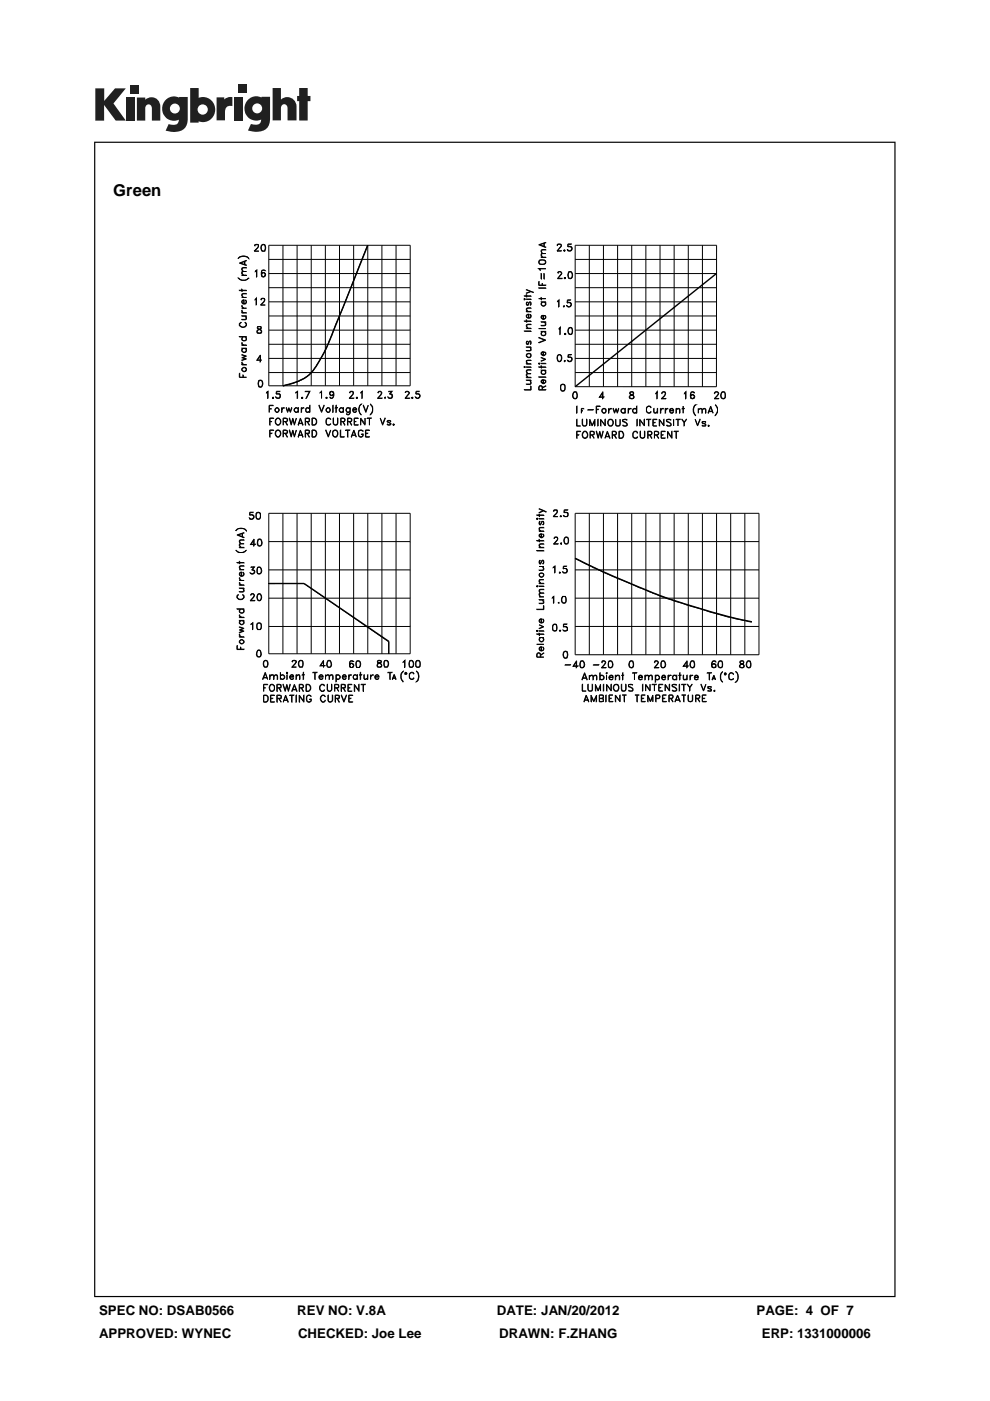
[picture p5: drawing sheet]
<svg xmlns="http://www.w3.org/2000/svg" width="210mm" height="297mm" viewBox="0 0 210 297" stroke-linecap="round" stroke-linejoin="round" font-family="sans-serif">
<defs><g id="words">
<text font-size="3.5" x="24" y="41.5">Green</text>
<g font-size="2.8">
<text x="21" y="278.7">SPEC NO: DSAB0566</text>
<text x="63.1" y="278.7">REV NO: V.8A</text>
<text x="105.4" y="278.7">DATE: JAN/20/2012</text>
<text x="160.4" y="278.7">PAGE: 4 OF 7</text>
<text x="21" y="283.6">APPROVED: WYNEC</text>
<text x="63.2" y="283.6">CHECKED: Joe Lee</text>
<text x="105.9" y="283.6">DRAWN: F.ZHANG</text>
<text x="161.6" y="283.6">ERP: 1331000006</text>
</g>
</g></defs>
<g fill="#231f20">
<path d="M20.2 18.7h1.9v2.7l2.3-2.7h2.3l-2.6 3.2 2.6 3.7h-2.2l-2.4-3.3v3.3h-1.9z"/>
<path d="M26.7 20.7h1.8v4.9h-1.8z"/>
<path d="M49.6 20.7h1.8v4.9h-1.8z"/>
<path d="M27.6 18h1.8v1.8h-1.8z"/>
<path d="M50.6 17.9h1.8v1.8h-1.8z"/>
<path d="M29 20.7h1.8v.4a1.9 1.9 0 0 1 2.2-.3 1.9 1.9 0 0 1 1 2v2.8h-1.8v-2.7a.7 .7 0 0 0-.7-.8 .7 .7 0 0 0-.7 .8v2.7h-1.8z"/>
<path d="M45.9 20.6h1.7v.5a2.02 2.02 0 0 1 1.7-.5v1.9h-.2a1.12 1.12 0 0 0-1.4 1.3v1.7h-1.8z"/>
<path d="M57.8 18.7h1.8v2.4a1.98 1.98 0 0 1 2.2-.3 1.98 1.98 0 0 1 1.1 2v2.7h-1.9v-2.6a.7 .7 0 0 0-.7-.8 .7 .7 0 0 0-.7 .8v2.6h-1.8z"/>
<path d="M63.5 18.7h1.8v1.6h.5v1.1h-.5v4.1h-1.8v-4.1h-.5v-1.1h.5z"/>
<path d="M40.3 18.7v7.3h1.8v-.3a2.63 2.63 0 0 0 3.5-2.5 2.63 2.63 0 0 0-3.5-2.5v-2zM41.9 23.2a1.1 1.1 0 0 1 2.2 0 1.1 1.1 0 0 1-2.2 0z"/>
<path d="M35.3 21a2.56 2.56 0 0 0-.6 3.3 2.56 2.56 0 0 0 3.2 1.1 1.09 1.09 0 0 1-1.5 1.1l-.6-.2-.7 1.4a5.3 5.3 0 0 0 3.8-.2 2.69 2.69 0 0 0 .9-2.4v-4.5h-1.8v.1l-.8-.2a2.44 2.44 0 0 0-1.9 .5zM36 23a1.06 1.06 0 0 1 2.1 0 1.06 1.06 0 0 1-2.1 0z"/>
<path d="M52.8 21a2.56 2.56 0 0 0-.6 3.3 2.56 2.56 0 0 0 3.2 1 1.09 1.09 0 0 1-1.5 1.1l-.7-.1-.6 1.4a5.3 5.3 0 0 0 3.7-.3 2.69 2.69 0 0 0 1-2.3v-4.6h-1.8v.2l-.9-.3a2.44 2.44 0 0 0-1.8 .6zM53.5 23a1.06 1.06 0 0 1 2.1 0 1.06 1.06 0 0 1-2.1 0z"/>
</g>
<g fill="#000">
<path d="M64.5 123.7l18 12.3-.2 .1-17.8-12.3z"/>
<path d="M20 30v245h169.9v-245zM20.2 30.3h169.5v244.5h-169.5z"/>
</g>
<g fill="none" stroke="#000" stroke-width=".21">
<path d="M50.5 58.9a1.54 1.54 0 0 0 2.3 0v.1a1.64 1.64 0 0 1-2 .3zM50.8 55.8l1.5-.6-1.3 .6 1.3 .5zM50.8 54.4a1.53 1.53 0 0 1 2 .5 1.54 1.54 0 0 0-2.3 0zM51.3 58.3l1 .1zM51.3 57.6h1h-.9l-.1 .4 .3 .3-.3-.3zM51.3 56.8l1-.1-.9 .2-.1 .2 .3 .5-.3-.5zM51.9 55.4v.7M51.9 55.4v.8M54 53.2l.8-.9v-.4l-.2-.1-.5 .1-.1 .2h.1v-.2h.6l.1 .3-.9 1h1M54.1 57.5l.4-.3v1.5l-.1-1.3zM55.5 58.3l.1 .3 .2 .1 .5-.4M55.5 58.2l.1-.3 .2-.1 .5 .4"/>
<path d="M55.6 57.4h.6M55.6 53.2h.6M55.6 51.9h.6M55.6 51.9a.45 .45 0 0 1 .7 .2v.6l-.1 .5h-.6a1.02 1.02 0 0 1 0-1.3zM55.7 57.3l-.2 .2v1l.3 .2M55.7 51.9a.99 .99 0 0 0 0 1.3M55.8 57.8l-.3 .2v.2M56 57.8a.48 .48 0 0 1 0 .9M56.1 57.3l.2 .1-.1-.1a.45 .45 0 0 0-.7 .2v1l.4 .2a.51 .51 0 0 0 .4-.4 .51 .51 0 0 0-.2-.5h-.5l-.1 .2M56.1 51.9l.2 .5-.2 .8M57 58h30M57 55h30"/>
<path d="M57 52h30v29.8h-30zM60 52v29.8M63 52v29.8M66 52v29.8M69 52v29.8M72 52v29.8M75 52v29.8M77.9 52.1l-6.8 16.9a35.1 35.1 0 0 1-4.8 9.8 8.8 8.8 0 0 1-3.9 2.4l-2.4 .7M78 52v29.8M81 52v29.8M84 52v29.8M114.3 51.9l1.5-.5-1.3 .5 1.3 .6z"/>
<path d="M114.3 59.7v.7l1.5 .1h-1.5zM114.3 57h1.5h-1.4l.2 .3zM114.3 55.4a1.02 1.02 0 0 1 1.4 0M114.3 55.8a1.02 1.02 0 0 0 1.4 0M114.4 55.3v.6M114.5 55.1h.9l.4 .4-.1 .4-.3 .1h-.9a.55 .55 0 0 1 0-.9zM114.8 54.5l1 .1zM114.8 58v1.2zM114.8 53.8h1h-.8l-.2 .2 .2 .5-.2-.3zM114.8 53l1-.1-.9 .2-.1 .2 .2 .5a.55 .55 0 0 1-.2-.8zM115.4 51.6v.7M115.4 58v1.2z"/>
<path d="M115.4 51.5v.9M115.6 55.3v.6M118.1 53.2h1h-1M118.2 51.8h.8a.45 .45 0 0 1-.2 .7l-.7 .7 .6-.7a.45 .45 0 0 0 .2-.7h-.6l-.2 .3zM118.3 57.9h.1M118.3 59l1 .1h-1.1l.9-1.1-.3-.4h-.2l-.3 .3a.43 .43 0 0 1 .5-.3 .43 .43 0 0 1 .4 .4l-.9 1.1M119.6 53.1l.2-.1v.2h-.1zM119.7 53.1l.1 .1zM119.7 58.9l.1-.1 .1 .2-.1 .1zM119.8 58.9v.1zM120.4 53l.2 .2M120.4 51.7l.8 .1h-.7l-.1 .5z"/>
<path d="M120.4 52.3l.5-.1 .4 .2a.53 .53 0 0 1-.2 .8 .53 .53 0 0 1-.7-.3v.2a.54 .54 0 0 0 .9-.3M120.4 52.3h.7l.2 .3M120.6 57.7h.6M120.6 58.9h.6M120.6 57.6h.3a.78 .78 0 0 1 .6 .7 .78 .78 0 0 1-.6 .8l-.3-.1-.2-.6zM120.7 57.6l-.2 .6 .2 .8M120.9 52.3l.3 .1 .1 .3-.1 .3-.3 .2M121.1 57.6a1.02 1.02 0 0 1 0 1.4M122 58h29.9M122 55h29.9M122 52h30v30h-30zM125 52v30"/>
<path d="M128 52v30M131 52v30M134 52v30M137 52v30M140 52v30M143 52v30M146 52v30M149 52v30M50.8 68.7l.4-.4-.4 .4a.65 .65 0 0 0 .9 .7 .65 .65 0 0 0 .2-1.1 .67 .67 0 0 1 .1 1 .67 .67 0 0 1-1-.1l-.2-.2zM50.8 71.4h1.5zM50.8 61.5l1.5 .1zM50.8 80v-.9v.9h1.5"/>
<path d="M51.3 72.6l.4 .5-.4-.1zM51.3 65.8l.4 .5-.4-.2zM51.3 64.8l.4 .5-.4-.2zM51.3 73.1l1 .1zM51.3 67.7h.7l.2-.1-.2-.6a.45 .45 0 0 1 .2 .7zM51.3 67h1zM51.3 66.3l1 .1zM51.3 65.3h1M51.3 63.1h1M51.3 61.3v.5zM51.3 76.8l.4 .5-.3-.2zM51.3 77.3l1 .1z"/>
<path d="M51.3 75.2l1 .3-.8 .3 .8 .3-1 .3 .8-.3-.8-.3 .8-.3zM51.3 73.8l1 .1zM51.3 74.2l.2-.3-.2 .3a.43 .43 0 0 0 .5 .5 .43 .43 0 0 0 .4-.5l-.1-.3a.49 .49 0 0 1 .1 .6 .49 .49 0 0 1-.7 .2l-.2-.3zM51.3 71.6l.2-.2-.2 .4 .3 .4h.5v-.8l.2 .6a.58 .58 0 0 1-1 0zM51.3 62.3l1-.1-.9 .2-.1 .2 .3 .5-.3-.5zM51.4 63.7h.3v.7l-.4-.3zM51.5 80v-.5l.1 .5M51.7 64.4l.4-.1v-.7l.2 .3-.2 .5h-.6a.45 .45 0 0 1-.2-.5 .45 .45 0 0 1 .5-.3v.8M54.1 63.5l.3-.3v1.5l-.1-1.4zM54.6 70.5l.2 .1M54.7 69.3h.6M54.7 69.2l-.1 .2a.74 .74 0 0 0 .7 .6v.6h-.6l-.1-.2a.72 .72 0 0 1 .7-.6v-.6z"/>
<path d="M54.7 69.2v.4l.6 .3 .2 .5-.3 .3-.6-.1-.1-.2a.85 .85 0 0 1 .8-.7v-.5M55.2 75.3v1.5v-1.4l-.6 1h.9h-1zM55.3 64.7l.9-1-.3-.5h-.3l-.3 .3 .1 .1 .1-.3h.6v.4l-.9 1h1.1M55.4 70.5l-.2 .1M57 76h30M57 73h30M57 70h30M57 67h30M57 64h30M57 61h30M57 79h30M111.2 77.7l.2 .2h-.2z"/>
<path d="M111.2 77.8l.1 .1zM111.2 63.3l.2 .1-.1 .2zM111.2 63.4l.1 .1zM111.2 70.2l1.4 .1zM111.2 68.1h1.4zM111.2 62.7l1.4 .1zM111.6 80l1 .1zM111.6 77.8l1 .1zM111.6 77.1l1 .1zM111.6 74.3l1-.1v-.4l-.2-.2a.45 .45 0 0 1 .2 .7zM111.6 73.6h1zM111.6 69.6l1 .1z"/>
<path d="M111.6 67.8l.1 .5zM111.6 66l1 .1zM111.6 63.4l1 .1zM111.6 62.5l.1 .5zM111.6 61.4l1.6 .6zM111.6 66.9l.5-.3v.8h.4v-.8a.52 .52 0 0 1-.2 .9 .52 .52 0 0 1-.7-.6zM111.7 72.9h.4M111.7 64.6h.4M111.7 79.2h.9l-.8 .1-.1 .4 .3 .3-.4-.3zM111.7 78.5l.9-.1-.8 .2-.1 .2 .3 .4-.4-.4zM111.7 76.4h.9h-.8a.45 .45 0 0 0 .2 .7l-.4-.3zM111.7 68.8l.9-.1-.8 .2-.1 .3 .3 .4-.4-.4z"/>
<path d="M111.7 65.4l.9-.1-.9 .2 .3 .5-.4-.3zM111.7 66.9l.4-.2v.7l-.3-.1zM111.8 72.4v.6M111.8 64.1v.6M111.8 75.1h.8l-.1 .6a.48 .48 0 0 1-.5 0 .48 .48 0 0 1-.3-.4zM112.2 72.4h.4v.6M112.2 64.2h.4M112.3 72.4l-.4 .7-.3-.3v-.3l.3-.2-.2 .1M112.3 64.1l-.2 .5-.2 .2-.3-.3v-.2l.3-.3-.2 .2M112.6 72.9l-.1 .2 .1-.6-.2-.2-.3 .2-.1 .5M112.6 64.6l-.1 .2 .1-.5-.2-.3-.3 .2-.1 .5M112.6 64.1v.6"/>
<path d="M112.6 61.8l-1 .4 1-.4M114.3 77l.2 .1-.2 .1zM114.3 79.9l1.5 .1zM114.3 77.8l1.5 .1zM114.3 71.5l1.5 .6-1.5 .6 1.2-.6zM114.3 61l1.5 .1zM114.3 69.7h1.5M114.3 63.3h1.5M114.3 77l.1 .1zM114.8 78.5l1 .1zM114.8 77.5v.5zM114.8 77l1 .1z"/>
<path d="M114.8 75.8l1 .4-1 .4 .8-.4zM114.8 70.3h1zM114.8 69l.8-.1 .1-.2-.3-.4 .4 .4-.1 .3zM114.8 68.2l1 .1zM114.8 64l1 .1zM114.8 63.1v.5zM114.8 78.8l.2-.2-.2 .2 .1 .4 .6 .1 .2-.2-.2-.5 .3 .2v.3l-.6 .3-.4-.2zM114.8 70.6l.2-.3-.2 .3 .1 .4 .6 .1 .2-.2-.2-.6 .3 .3v.3l-.6 .3-.4-.2zM114.8 64.3l.2-.2-.2 .2a.43 .43 0 0 0 .5 .6 .43 .43 0 0 0 .4-.6l-.2-.2 .3 .2v.3l-.4 .3-.4-.1-.2-.2zM114.8 74.8l.4-.1v.6l-.4-.2zM114.9 67h.3v.6l-.4-.2zM115 60v.4"/>
<path d="M115.2 75.3l.5-.2v-.3l-.3-.1 .1-.1 .3 .2v.3l-.4 .3-.6-.3v-.3l.2-.2h.3v.7M115.2 67.6a.43 .43 0 0 0 .4-.2 .43 .43 0 0 0 0-.4h-.2h.3l.1 .4-.4 .3-.6-.3v-.4l.5-.1v.7M118.2 63.8l.4-.2v1.5l-.1-1.4zM118.4 76.5h.5M118.4 75.3a.45 .45 0 0 1 .7 .1 .73 .73 0 0 1 .1 .9 .73 .73 0 0 1-.8 .3 1.02 1.02 0 0 1 0-1.3zM118.5 69.8l.3-.4v1.5l-.1-1.3zM118.8 75.3a.99 .99 0 0 1 0 1.3M118.9 75.3h-.5l-.1 .1-.1 .6 .2 .6M119.5 64.9h.2l-.1 .2zM119.6 64.9h.1M119.6 64.8h.1M119.7 76.5h.1v.2z"/>
<path d="M119.8 76.5h.1M119.8 76.4h.1M119.8 70.8l.1-.1 .1 .2h-.2zM119.8 70.8l.1 .1zM120.3 64.8l.2 .2M120.4 76.4l.3 .2M120.7 69.6h.6M120.7 70.8h.6M120.7 69.5h.6l.2 .6-.2 .8a.75 .75 0 0 1-.9-.5 .75 .75 0 0 1 .3-.9zM120.8 69.5a1.02 1.02 0 0 0 0 1.4M120.9 64.2a.47 .47 0 0 1 .2 .4 .47 .47 0 0 1-.2 .4M121 75.8h.2a.55 .55 0 0 1-.2 .8"/>
<path d="M121.1 64.4a.6 .6 0 0 0-.8-.1l.1-.7h.6l-.6 .1v.5h.6a.52 .52 0 0 1 .2 .6 .52 .52 0 0 1-.6 .3l-.4-.3 .2 .1a.52 .52 0 0 0 .7-.1M121.2 69.5l.2 .3v.8l-.2 .3M121.3 76l-.2-.2h-.7l.1-.6h.7l-.6 .1-.1 .5 .4-.1 .4 .1a.53 .53 0 0 1-.2 .8 .53 .53 0 0 1-.8-.2l.6 .2 .4-.3M122 76h29.9M122 73h29.9M122 70h29.9M122 67h29.9M122 64h29.9M122 61h29.9M122 79h29.9M54.9 81.9h.6M54.9 80.7a.52 .52 0 0 1 .8 .1 .82 .82 0 0 1-.5 1.3l-.3-.1-.2-.6z"/>
<path d="M54.9 80.8h.6M55 80.7l-.2 .6 .2 .7M55.4 80.7a1.02 1.02 0 0 1 0 1.3M56.5 83.2l.4-.2v1.5l-.1-1.4zM57.1 86l.9-.1h-.9v1.5M57.1 86.7h.5M57.2 91.2h.8h-.7v1.5zM57.2 88.6h.8l-.7 .1v1.4zM57.3 91.8l.4 .1h-.4M57.3 89.4h.4M57.8 84.3l.2-.1v.3zM57.9 84.3l.1 .1z"/>
<path d="M58.5 89l.3-.4a.76 .76 0 0 1 .8 .8 .76 .76 0 0 1-.8 .7 .89 .89 0 0 1-.3-1.1zM58.5 91.3l.3-.1a.76 .76 0 0 1 .8 .7 .76 .76 0 0 1-.8 .8 .97 .97 0 0 1-.3-1.4zM58.5 84.2l.3 .2M58.7 91.3a.48 .48 0 0 1 .5 0 .48 .48 0 0 1 .3 .5v.3a.55 .55 0 0 1-.6 .5l-.2-.1a.78 .78 0 0 1 0-1.2zM58.7 88.8a.45 .45 0 0 1 .7 .2 .63 .63 0 0 1 .1 .7 .63 .63 0 0 1-.8 .3 .78 .78 0 0 1 0-1.2zM59.1 83.5l.3 .1v.6l-.3 .2M59.4 83.8l-.1-.3h-.8l.1-.5h.8h-.7l-.1 .5h.3a.48 .48 0 0 1 .6 .6l-.2 .3-.2 .1-.5-.1-.1-.3a.45 .45 0 0 0 .5 .3 .45 .45 0 0 0 .4-.3M59.7 86.4l.1 1zM60 86.5l.3-.1-.5 .4zM60.1 91.9l.8-.1 .1-.4-.4-.2h-.5v1.5M60.1 91.2l.8 .2-.1 .4h-.7M60.1 88.7l.8 .2-.1 .4-.7 .1h.7l.2-.3-.2-.4-.7-.1v1.5"/>
<path d="M60.5 91.9l.5 .8-.4-.8M60.5 89.4l.5 .7-.4-.7M60.7 86.4l.3 .8 .3-.8 .3 .8 .3-.8-.3 1-.3-.7-.3 .7zM61.3 91.2l.5 1.2 .3-1.2 .3 1.2 .5-1.2-.5 1.5-.3-1.4-.3 1.4zM61.3 88.6l.5 1.3 .3-1.3 .3 1.3 .5-1.3-.5 1.5-.3-1.2-.3 1.2zM62.4 86.7l.3-.3h.3l.2 .3-.2-.2a.43 .43 0 0 0-.6 .4 .43 .43 0 0 0 .6 .5l.2-.2-.2 .2h-.3l-.3-.4zM62.7 83.2l.4-.2v1.5l-.1-1.4zM63.2 86.4l.1 1zM63.3 92.3h.9M63.3 89.8h.9M63.4 89.7h.7M63.7 91.2l.6 1.5-.6-1.4-.5 1.4z"/>
<path d="M63.7 88.6l.6 1.5-.6-1.2-.5 1.2zM63.9 86.4l.1 1zM64 84.3l.1-.1 .1 .2-.2 .1zM64 86.7l.5-.3-.5 .3v.1zM64 84.3l.1 .1zM64.7 88.6h.6l.4 .3-.1 .5h-.8l.8-.1v-.5l-.8-.1v1.4zM64.8 91.8h.8v-.5l-.8-.1-.1 1.5v-1.5h.9v.6l-.8 .1M64.9 86.6l.2-.2 .6 .3-.4-.2-.3 .1v.7l.3 .1 .4-.2-.6 .2-.2-.1zM65.2 91.9l.5 .8-.5-.8M65.2 89.4l.5 .7-.5-.7M65.7 83l-.8 1.5 .8-1.5h-1h1M65.7 85.9v1.5z"/>
<path d="M66.2 91.2l.8 .1a1.02 1.02 0 0 1-.1 1.3l-.7 .1zM66.2 88.6h.5a.82 .82 0 0 1 .5 .8 .82 .82 0 0 1-.5 .7h-.5zM66.3 91.2a.71 .71 0 0 1 .8 .5 .71 .71 0 0 1-.4 .9h-.4zM66.3 88.7h.4a.71 .71 0 0 1 .4 .9 .71 .71 0 0 1-.8 .5zM67.6 85.9l.6 1.3 .6-1.3-.6 1.5zM67.9 83.2l.3-.2v1.5v-1.4zM69 91.2l.6 1.2 .5-1.2-.5 1.5zM69.1 84.3l.2-.1 .1 .2-.2 .1zM69.2 84.3l.1 .1zM69.4 88.7a.48 .48 0 0 1 .7 .3 .54 .54 0 0 0-.9 0v.8a.54 .54 0 0 0 .9 0 .53 .53 0 0 1-.6 .3 .53 .53 0 0 1-.4-.5l.1-.7zM70 83.3l.3-.3 .4 .3M70 83.5l.3 .3 .4-.3"/>
<path d="M70.1 84.3h.5M70.2 83l-.2 .4 .2 .4M70.5 83a.94 .94 0 0 1 0 1.4M70.6 85.9l.1 1.5zM70.7 91.3l.3-.1 .5 .1a.95 .95 0 0 1-.3 1.4l-.4-.1-.2-.3zM70.7 88.6v1.1l.4 .4 .4-.1 .2-1.4v1.1l-.2 .4a.55 .55 0 0 1-.8-.4zM70.7 83.6l-.3 .3-.3-.1-.2-.3 .1-.4 .4-.1a.88 .88 0 0 1 .2 1.4 .36 .36 0 0 1-.6-.2l.1 .2M70.7 83.5l-.2 .3M70.8 91.3l.3-.1a.7 .7 0 0 1 .5 .7 .7 .7 0 0 1-.5 .7 .72 .72 0 0 1-.5-.6 .72 .72 0 0 1 .2-.7zM71.1 86.4l.5 .1zM71.2 85.9l.1 1.5zM72.2 91.2l.1 1.4 .7 .1h-.8z"/>
<path d="M72.3 88.6h.6l.3 .3-.2 .5h-.7h.6l.2-.3-.1-.3-.7-.1v1.4zM72.7 89.4l.5 .7-.4-.7M72.8 86.4l.1 1zM73.3 91.2h.9zM73.5 86.5l.5-.1 .2 .3-.2-.2a.43 .43 0 0 0-.6 .4 .43 .43 0 0 0 .6 .5l.2-.2-.2 .2h-.3l-.3-.4zM73.7 91.2v1.5l.1-1.5M73.7 88.6h.5l.4 .3-.1 .5h-.7h.4l.3-.3v-.3l-.7-.1v1.4zM74.1 84.4l1 .1h-1.1l.9-1v-.4l-.2-.1-.6 .2 .3-.2h.3l.3 .4-.9 1.1M74.1 89.4l.5 .7-.4-.7M74.2 86.4l.1 1.1-.3 .5h-.3l-.3-.3 .5 .2 .3-.4zM74.6 92.3h.9M74.9 86.9v.3l.2 .2 .6-.2-.3 .2h-.3l-.3-.4 .2-.5 .4-.1 .3 .3v.2h-.8"/>
<path d="M75 86.6l.4-.1 .2 .4h-.7zM75.1 91.2l.5 1.5-.5-1.4-.6 1.4zM75.1 88.7l.9-.1h-.9v1.5h.9h-.9M75.1 89.4h.5M75.6 84.3l.1-.1v.3zM75.6 84.3l.1 .1zM76.1 91.3l.3-.1 .6 .1v.2l-.3-.3-.5 .1-.1 1a.47 .47 0 0 0 .5 .3 .47 .47 0 0 0 .4-.5l-.3-.1h.3v.4a.55 .55 0 0 1-.6 .3 .55 .55 0 0 1-.4-.6zM76.4 85.8l.3-.1a1.53 1.53 0 0 0 0 2.3 1.45 1.45 0 0 1-.3-2.2zM76.5 83.2l.3-.2v1.5l-.1-1.4zM77 85.9l.6 1.3 .5-1.3-.5 1.5zM77.4 88.6v1.5l-.9-1.2M77.4 89.9l-.9-1.3v1.5"/>
<path d="M77.5 91.2h.9h-.8v1.4l.8 .1h-.9zM77.6 91.8l.4 .1h-.4M77.8 88.6l1 .1zM78.4 88.7v1.4M78.5 85.7h.1a1.7 1.7 0 0 1 .4 1.6l-.5 .7a1.54 1.54 0 0 0 0-2.3zM80.1 84.4l1 .1h-1l.8-1.1-.2-.4-.6 .2 .3-.2h.3l.3 .4-.9 1.1M80.6 88.6l.6 1.3 .5-1.3-.5 1.5zM81.6 84.3h.1v.2zM81.7 84.3h.1M81.7 84.2h.1M82.2 90h.6M82.2 89.3h.6"/>
<path d="M82.2 89.4l.7 .5a.47 .47 0 0 1-.4 .3 .47 .47 0 0 1-.4-.3l.2 .2M82.3 89.2v.3M82.3 84.2l.3 .2M82.8 89.7v.4M82.8 89.2l.1 .2a.47 .47 0 0 0-.4-.3 .47 .47 0 0 0-.4 .3l.7 .4M82.9 83.5a.48 .48 0 0 1 0 .9M83.1 83l-.5 .5 .5 .1 .1 .3M83.1 83h-.7h.8l-.5 .5h.4l.2 .5-.2 .4-.5 .1-.3-.4a.44 .44 0 0 0 .5 .3 .44 .44 0 0 0 .4-.3M83.4 90l.1-.1 .1 .2h-.2zM83.4 90l.1 .1zM86 84.4l.9 .1h-1l.8-1.1-.2-.4h-.3l-.2 .3 .1-.3a.47 .47 0 0 1 .7 .4l-.8 1.1M87.3 84.3l.2-.1 .1 .2-.2 .1z"/>
<path d="M87.4 84.3l.1 .1zM88.2 84.2l.1 .2M88.8 83.5a.47 .47 0 0 1 .2 .5 .47 .47 0 0 1-.2 .4M89 83.8l-.1-.3h-.7l.1-.5h.6h-.6v.5h.6a.52 .52 0 0 1 .2 .7 .52 .52 0 0 1-.6 .3l-.4-.4 .6 .3 .3-.3M111.2 82.6h1.4v-.7v.8zM111.6 81.4l1-.1-.2-.6 .2 .3v.4l-.2 .1zM111.6 80.6l1 .1zM114.3 81.9l.2-.1 .4 .1 .1 .7-.1-.7h-.4l-.2 .2v.5l1.5 .1h-1.5zM114.8 80.8l.4-.2v.7l-.4-.3zM115 82.2l.8-.4-.8 .5M115.2 81.3a.4 .4 0 0 0 .4-.2 .4 .4 0 0 0 0-.4l-.2-.1 .1-.1 .3 .3v.2l-.4 .3-.6-.3v-.2l.2-.3h.3v.8M119.1 81.6h.6"/>
<path d="M119.1 82.8h.6M119.1 81.5a.55 .55 0 0 1 .7 .2v.9l-.1 .3-.4 .1-.4-.4v-.9zM119.2 81.5a.99 .99 0 0 0 0 1.4M119.6 81.5a.99 .99 0 0 1 0 1.4M121.7 83.1h.6a1.09 1.09 0 0 1-.2 1.5l-.5-.2-.2-.3zM121.7 83.2h.6M121.7 84.4h.6M121.8 83.1a1.02 1.02 0 0 0 0 1.4M122.2 83.1l.2 .6-.2 .8M122.3 88.9l.1 1.4h.7h-.8zM122.3 91.4h.8l-.7 .1v1.4zM122.3 86.1l.1 1.5z"/>
<path d="M122.4 92.2l.4 .1h-.4M123.3 86.7l.5-.1h-.5v1M123.3 87.1h.4M123.5 88.9l.1 1 .3 .4 .4-.2 .2-1.2v1l-.3 .4h-.5l-.1-.2zM123.7 91.7l.2-.3a.73 .73 0 0 1 .8 .9 .73 .73 0 0 1-1 .5 .94 .94 0 0 1 0-1.1zM123.8 91.6a.62 .62 0 0 1 .8 .6 .62 .62 0 0 1-.8 .6 .78 .78 0 0 1 0-1.2zM124.7 86.8l1.2 .1zM125.1 89.2l.5 1.1 .5-1.1 .1 1.1v-1.4l-.6 1.2-.5-1.2v1.4M125.2 92.3l.7-.1 .1-.6-.8-.2v1.5M125.2 91.5h.5l.3 .3-.1 .3-.7 .1M125.6 92.3l.4 .6M126.4 86.1h.9l-.8 .1v1.4z"/>
<path d="M126.4 91.4l.5 1.4 .3-1.4 .3 1.4 .5-1.4-.5 1.5-.3-1.2-.3 1.2zM126.5 86.8h.5h-.5M126.8 88.9l.1 1.4zM127.2 84.1l.9 .1h-1l.8-1.2v1.6l-.1-1.3-.6 .9M127.5 89l-.1 1.3v-1.4l1 1.4v-1.4l-.1 1.2M127.8 86.8h.7v.6l-.3 .1a.47 .47 0 0 1-.4-.2 .47 .47 0 0 1 0-.5zM128.4 92.6h.8M128.5 92.5h.7M128.8 91.4l.6 1.5-.6-1.2-.5 1.2zM129.1 86.6l.1 1zM129.1 89l.2-.1a.72 .72 0 0 1 .8 .9l-.4 .5h-.5a.89 .89 0 0 1-.1-1.3zM129.2 86.8l.5-.2-.5 .4z"/>
<path d="M129.2 89h.5a.76 .76 0 0 1 .3 .8 .76 .76 0 0 1-.6 .5 .82 .82 0 0 1-.2-1.3zM129.9 92.2h.5a.35 .35 0 0 0 .3-.4 .35 .35 0 0 0-.3-.3h-.5l-.1 1.4v-1.5h.6l.3 .2v.5l-.3 .2h-.5M130 86.6l.3 .8 .4-.8 .2 .8 .4-.8-.4 1-.2-.8-.4 .8zM130.3 92.3l.5 .6-.5-.6M130.6 88.9v1l.2 .3 .2 .1 .4-.2 .1-1.2v1.2l-.1 .2h-.6l-.2-.2zM131.3 91.4a.84 .84 0 0 1 .9 .4 .84 .84 0 0 1-.2 1.1h-.7zM131.4 91.5a.71 .71 0 0 1 .8 .5 .71 .71 0 0 1-.4 .9h-.4zM131.8 86.8l.3-.2 .4 .2-.2-.1a.43 .43 0 0 0-.5 .4 .43 .43 0 0 0 .5 .4l.2-.1a.48 .48 0 0 1-.7 .1 .48 .48 0 0 1 0-.7zM132 89a.83 .83 0 0 1 1 0h-.8v.4a.73 .73 0 0 1 .8 .8l-.8 .1-.2-.2 .5 .2 .5-.2-.1-.4-.8-.3zM132.5 86.6l.1 1zM133.2 86.6l.1 1zM133.4 86.8l.5-.2-.4 .2-.2 .2z"/>
<path d="M133.6 84.4l.2 .1M133.6 83.2h.7M133.6 83.1v.4l.7 .4 .1 .4-.3 .2-.5-.2a.72 .72 0 0 1 .7-.7l.1-.3a.48 .48 0 0 0-.8-.2zM133.7 83.1l-.1 .4 .3 .1a.5 .5 0 0 1 .6 .7 .5 .5 0 0 1-.9 .2l-.1-.2a.88 .88 0 0 1 .8-.8v-.4M134.2 86.8l.3-.2 .5 .2-.3-.1a.43 .43 0 0 0-.5 .4 .43 .43 0 0 0 .5 .4l.3-.1-.3 .2h-.2l-.3-.2zM134.3 91.7a.52 .52 0 0 1 .8-.2l.2 .3-.5-.3a.74 .74 0 0 0-.6 .6 .74 .74 0 0 0 .4 .8l.6-.1 .1-.2-.4 .3-.6-.1zM134.4 84.4l-.2 .1M135 86.1l.1 1.5zM135.1 88.9l.1 1.4zM135.8 89l-.1 1.3v-1.4l1 1.4v-1.4l-.1 1.2M135.8 91.4v1.1l.1 .3 .3 .1 .4-.1 .2-1.4-.1 1.4-.3 .1-.6-.1zM137.1 88.9l.9 .1z"/>
<path d="M137.3 86.2l.2-.1a.48 .48 0 0 1 .6 .3l-.5-.2a.71 .71 0 0 0-.5 .6 .71 .71 0 0 0 .5 .7l.5-.2-.3 .3-.4-.1-.3-.2v-.9zM137.5 92.2h.5a.35 .35 0 0 0 .2-.4 .35 .35 0 0 0-.2-.3h-.5l-.1 1.4v-1.5h.6l.2 .2v.5l-.2 .2h-.5M137.5 89v1.3l.1-1.3M137.8 92.3l.5 .6-.4-.6M138.6 89.6h.4h-.4M138.6 86.6l.2 .8 .3 .1 .3-.2-.2 .2h-.5zM138.8 92.3l.8-.1 .1-.3v-.3l-.9-.2v1.5M138.8 91.5h.5l.4 .3-.1 .3-.8 .1M139.1 83.4l.3-.4v1.6l-.1-1.4zM139.2 92.3l.5 .6-.4-.6M139.3 90.3h-.8v-1.4h.8l-.7 .1v1.3M139.4 86.6l.1 1z"/>
<path d="M139.9 89l-.1 1.3v-1.4l1 1.4v-1.4v1.2M140.1 86.6l.1 1zM140.2 86.8l.6-.2-.5 .2-.1 .2zM140.2 91.5l.9-.1h-.9v1.5h.9h-.9M140.2 92.2l.5 .1h-.5M140.3 84.5l1 .1h-1.1l.9-1v-.4l-.4-.1-.4 .4a.42 .42 0 0 1 .5-.5 .42 .42 0 0 1 .4 .5l-.2 .4-.7 .7M141.1 86.6l.1 1zM141.3 86.8l.4-.2-.5 .4zM141.3 89l.4-.1 .7 .1h-.9v.4a.85 .85 0 0 1 .9 .7l-.2 .2h-.7l-.2-.2 .4 .2 .6-.2a.88 .88 0 0 0-.9-.7zM141.6 91.7l.9 1.2v-1.5l-.1 1.4-.8-1.4v1.5M142.1 86.8l.5-.1 .2 .3h-.7zM142.1 87v.4l.3 .1h.2l.2-.2 .1 .1-.3 .2a.52 .52 0 0 1-.6-.5 .52 .52 0 0 1 .6-.5l.3 .2v.3h-.8"/>
<path d="M142.9 88.9v1.4M143 91.4l.9 .1zM143.4 86.6l.1 1zM143.4 88.9l.9 .1zM143.4 91.5v1.4l.1-1.4M143.5 86.8a.45 .45 0 0 1 .6-.1l.1 .9-.1-.8-.1-.1zM143.8 89v1.3M144.6 86.6l.6 .1zM144.9 86.1v1.5M145.1 89.6l.6-.7-.5 .7v.7l-.1-.7-.5-.7 .6 .7M145.2 83.4l.3-.4v1.6l-.1-1.4zM146.5 84.2l.3 .3 .5-.3"/>
<path d="M146.5 84l.3-.3 .5 .3M146.6 83.2h.6M146.7 83.1l-.2 .3v1l.3 .1M146.8 83.7l-.3 .4M146.9 83.7l.4 .4-.1 .3-.3 .1M147.1 83.1l.2 .2-.5-.3a.99 .99 0 0 0-.3 1.4l.3 .2 .5-.2a.46 .46 0 0 0-.1-.7 .46 .46 0 0 0-.7 .2M147.4 85.9l.2-.1a1.52 1.52 0 0 0 0 2.3 1.52 1.52 0 0 1-.2-2.2zM147.4 88.9l.6 1.2 .5-1.2-.5 1.4zM148.1 86.8a.55 .55 0 0 1 .8-.1l.1 .9-.2-.8-.3-.1zM148.1 86.6v1M149 86.8a.45 .45 0 0 1 .6-.1l.1 .9-.1-.8-.1-.1zM149 90.2h.6"/>
<path d="M149 89.5h.6M149 89.6l.6 .3 .1 .2-.1 .2h-.6l-.1-.2 .2 .2M149.1 89.4v.3M149.6 89.9v.4M149.6 89.4l.1 .2-.1-.2h-.6l-.1 .2 .1 .1 .6 .3M150.2 90.1l.2 .2h-.2zM150.2 90.2l.1 .1zM150.3 87.2h.8M150.3 87.3h.9M150.7 86.1l.6 1.5-.6-1.3-.5 1.3zM151.5 84.5l.9 .1h-.9M151.6 83.2l.5-.2 .3 .5-.9 1.1 .9-1.1a.43 .43 0 0 0-.5-.4 .43 .43 0 0 0-.4 .4z"/>
<path d="M151.7 85.8l.5 .6v1l-.5 .7 .1-.2a1.41 1.41 0 0 0-.1-2.1zM153.1 83.2h.6M153.1 84.4h.6M153.1 83.1h.6a1.09 1.09 0 0 1-.2 1.5l-.5-.2-.1-.3zM153.2 83.1a1.02 1.02 0 0 0 0 1.4M153.6 83.1l.2 .3v.9l-.2 .2M50 116.6a1.52 1.52 0 0 0 2.3 0l-.7 .5h-1zM50.2 119.3h1.6zM50.2 113.4l1.6-.5-1.3 .5 1.3 .6zM50.3 112.2a1.53 1.53 0 0 1 2 .4l-.7-.5h-1l-.6 .5zM50.8 119v.5zM50.8 116l1 .1z"/>
<path d="M50.8 115.3h1l-.9 .1-.1 .3 .3 .3-.3-.3zM50.8 114.5l1-.1-.9 .2-.1 .3 .3 .4-.3-.4zM51.3 113.1v.7M51.4 113v.9M53 109.9l.1 .1M53.2 115.4l1 .1h-1.1l.8-1.2v1.5l-.1-1.3-.6 1M53.5 109.2l.2 .1 .1 .2-.1 .4-.2 .1M53.8 109.4a.64 .64 0 0 0-.8-.1v-.7h.7l-.7 .1v.5h.6l.3 .4a.62 .62 0 0 1-.9 .4l-.1-.2 .1 .2a.58 .58 0 0 0 .8-.3M54.5 110h.6M54.5 108.7a.55 .55 0 0 1 .7 .2v.9l-.1 .2-.4 .1-.4-.3v-.9zM54.5 108.8h.6M54.6 108.7a1.02 1.02 0 0 0 0 1.3"/>
<path d="M54.7 114.4h.6M54.7 115.6h.6M54.7 114.4l.5-.1a.96 .96 0 0 1 .2 1.3l-.5 .2a1.09 1.09 0 0 1-.2-1.4zM54.8 114.4l-.1 .5 .1 .8M55 108.7a1.02 1.02 0 0 1 0 1.3M55.2 114.4a1.02 1.02 0 0 1 0 1.3M57 114.8h30M57 108.8h30v29.8h-30zM60 108.8v29.8M63 108.8v29.8M66 108.8v29.8M69 108.8v29.8"/>
<path d="M72 108.8v29.8M75 108.8v29.8M78 108.8v29.8M81 108.8v29.8M84 108.8v29.8M113.8 110l.2-.1 .1 .1-.2 .1zM113.8 116.7l1.6 .1zM113.8 114.6l1.6 .1zM113.8 109.2l1.6 .1zM113.9 110h.1zM114.3 116l1.1 .1zM114.3 114.4l.1 .5z"/>
<path d="M114.3 112.6l1.1 .1zM114.3 110h1.1zM114.3 109l.1 .5zM114.3 107.8l1.6 .8zM114.4 119.4h.3M114.4 111.1h.3M114.4 115.4l1-.1-.9 .2-.1 .2 .3 .3-.4-.3zM114.4 111.9l1-.1-.9 .1a.45 .45 0 0 0 .2 .7l-.4-.4zM114.4 113.4l.4-.1v.6l-.4-.2zM114.5 118.8v.7M114.5 110.5v.7M114.8 113.9a.39 .39 0 0 0 .4-.2 .39 .39 0 0 0-.1-.4l.3 .1v.3l-.3 .2-.3 .1-.5-.3a.44 .44 0 0 1 .5-.5v.7"/>
<path d="M114.9 118.9h.4M114.9 110.6h.4M115 118.8l-.4 .8a.47 .47 0 0 1-.3-.4 .47 .47 0 0 1 .3-.4l-.2 .1M115 110.5l-.4 .8a.48 .48 0 0 1-.2-.8h.2l-.2 .1M115.2 118.8v.7M115.2 110.5v.7M115.2 108.3l-.9 .5 1.1-.5M115.3 119.4l-.2 .2 .3-.4-.3-.4-.2 .1-.2 .6M115.3 111.1l-.2 .2a.48 .48 0 0 0 .2-.8h-.4l-.2 .7M117.4 109.5l.8-1-.2-.4h-.4l-.2 .2 .1 .1 .1-.2h.5v.5l-.8 .8h1M117.5 115.3l.9 .1h-1l.8-1v-.4l-.5-.1-.2 .3 .2-.4h.4l.2 .5-.8 1.1M118.8 109.4h.2v.1z"/>
<path d="M118.9 109.4l.1 .1zM118.9 115.2l.2-.1v.3zM119 115.2l.1 .1zM119.6 109.4l.2 .1M119.8 113.9h.6l.2 .6-.2 .8a.75 .75 0 0 1-.8-.4 .75 .75 0 0 1 .2-1zM119.8 114h.6M119.8 115.2h.6M119.9 113.9a1.02 1.02 0 0 0 0 1.4M120.2 108.7l.2 .1v.6l-.2 .1M120.3 113.9l.2 .3v.8l-.2 .3M120.4 108.9l-.1-.2h-.7l.1-.6h.7l-.6 .1-.1 .5a.54 .54 0 0 1 .7 .1 .54 .54 0 0 1-.1 .7h-.6l-.1-.2a.45 .45 0 0 0 .4 .2 .45 .45 0 0 0 .4-.3M122 118.4l6.1 3 10.4 4.4 4.4 1.6 6.1 1.8a64.3 64.3 0 0 0 9.2 2.4l1.3 .3"/>
<path d="M122 114.8h39M122 108.8h39v30h-39zM125 108.8v30M128 108.8v30M131 108.8v30M134 108.8v30M137 108.8v30M140 108.8v30M143 108.8v30M146 108.8v30M149 108.8v30M152 108.8v30"/>
<path d="M155 108.8v30M158 108.8v30M50.2 136.9l.1 .7 1.5 .1h-1.6zM50.2 129.1l1.6 .1zM50.3 126.2l.3-.2-.2 .2a.64 .64 0 0 0 .6 .9 .64 .64 0 0 0 .6-.9l-.2-.2 .3 .2 .1 .5a.88 .88 0 0 1-1.6 0zM50.8 134.4l.1 .4 .3 .2-.4-.2zM50.8 130.4l.4 .5-.4-.2zM50.8 123.5l.4 .5-.4-.2zM50.8 122.5l.4 .6-.4-.3zM50.8 135l1 .1zM50.8 132.9l1 .3-.8 .4 .8 .2-1 .4 .7-.4-.7-.2 .7-.4zM50.8 131.5l1 .1z"/>
<path d="M50.8 130.9h1zM50.8 125.4h.7l.2-.1-.2-.5a.45 .45 0 0 1 .2 .6zM50.8 124.7l1 .1zM50.8 124l1 .1zM50.8 123.1h1M50.8 120.8h1M50.8 129.4l.2-.2-.2 .2 .1 .4 .6 .1 .2-.2-.2-.5 .3 .2v.3l-.6 .3-.4-.2zM50.8 120l1-.1-.9 .2-.1 .3 .3 .4-.3-.4zM50.9 121.5l.3-.1v.7l-.4-.3zM51 137.6v-.4l.1 .4M51.2 122.1a.44 .44 0 0 0 .5-.5l-.2-.3a.46 .46 0 0 1 .2 .6 .46 .46 0 0 1-.5 .2 .43 .43 0 0 1-.4-.4 .43 .43 0 0 1 .5-.4v.8M53.1 121.5l.2 .1"/>
<path d="M53.1 127.3l1 .1h-1.1l.9-1.1-.2-.4h-.3l-.3 .3 .3-.3h.3l.3 .4-.9 1.1M53.2 132.3l.4-.3v1.5v-1.4zM53.5 120.8l.5 .2a.53 .53 0 0 1-.2 .7 .53 .53 0 0 1-.8-.2h.1M53.6 120.9l.3 .1 .1 .2-.4 .4M53.9 120.2l-.5 .7 .6 .2M53.9 120.3l-.7-.1h.8l-.5 .7M54 121.4a.52 .52 0 0 1-.9 .1M54.7 137.9l.3-.1a1.03 1.03 0 0 1 .3 1.4l-.5 .1-.4-.4zM54.7 137.9l-.2 .6 .2 .7h.5v-.1l.1-.6-.1-.6M54.7 138h.5M54.7 133.4h.5M54.7 132.1a.55 .55 0 0 1 .7 .2v.9l-.2 .3h-.5l-.2-.3v-.9z"/>
<path d="M54.7 132.1h.5M54.7 121.5h.5M54.7 120.3h.5l.3 .5-.2 .7-.5 .2a1.08 1.08 0 0 1-.1-1.4zM54.7 120.4h.5M54.7 132.1a.99 .99 0 0 0 0 1.4M54.7 125.9h.2a.78 .78 0 0 1 .6 .7 .78 .78 0 0 1-.6 .8l-.2-.1a1.02 1.02 0 0 1 0-1.4zM54.7 120.3l-.1 .2v1l.1 .1M54.7 125.9l-.1 .6 .1 .8M54.7 127.2h.5M54.7 126h.5M55.2 132.1a.99 .99 0 0 1 0 1.4M55.2 120.3a1.02 1.02 0 0 1 0 1.3"/>
<path d="M55.2 125.9a1.02 1.02 0 0 1 0 1.4M56.9 123.8h7.6M57 120.8h30M57 132.8h30M57 126.8h30M82.4 136v2.6M113.8 133.7h.2l.1 .1zM113.8 124.3h.3l-.2 .1zM113.8 134.4l1.6 .1zM113.8 129.2h1.5l.1-.8v.9zM113.8 136.6h1.6M113.9 139.3v-.5l.3-.3 .3 .1 .1 .7"/>
<path d="M113.9 133.7l.1 .1zM113.9 124.3h.1zM114.3 134.2l.1 .6zM114.3 133.7l1.1 .1zM114.3 132.5l1.1 .4-1.1 .4 .9-.4zM114.3 127.9h.9l.1-.3-.2-.4 .3 .4v.2l-.3 .2zM114.3 127.1l1.1 .1zM114.3 124.3h1.1zM114.3 123.7h1.1zM114.3 120.9h.8l.2-.3-.2-.5a.55 .55 0 0 1 .2 .8zM114.3 135.2h1.1M114.3 126.5h1.1"/>
<path d="M114.3 120.1h1.1M114.4 125.8l1-.1-.9 .2-.1 .2 .3 .4-.4-.4zM114.4 125l1-.1-1 .3 .3 .5-.4-.3zM114.4 122.9h1l-.9 .1-.1 .3 .3 .4-.4-.4zM114.5 137.3l.3-.1v.8l-.4-.4zM114.5 131.4l.3-.1v.7l-.4-.3zM114.7 138.9l.7-.5zM114.7 139.3l-.1-.7-.3-.2-.3 .1-.2 .8h1.6M114.8 138a.44 .44 0 0 0 .5-.6l-.2-.3a.46 .46 0 0 1 .2 .6 .46 .46 0 0 1-.5 .3 .43 .43 0 0 1-.5-.5 .43 .43 0 0 1 .5-.4v.9M114.8 132a.44 .44 0 0 0 .5-.5l-.2-.3a.46 .46 0 0 1 .2 .6 .46 .46 0 0 1-.5 .2 .43 .43 0 0 1-.5-.4 .43 .43 0 0 1 .5-.4v.8M117.1 126.7l.4-.2v1.4l-.1-1.4zM117.3 120.3l.4-.3v1.5l-.1-1.4z"/>
<path d="M117.4 132.5h.6M117.4 133.7h.6M117.4 132.4l.3-.1a.93 .93 0 0 1 .4 1.3l-.1 .1a.55 .55 0 0 1-.8-.1v-1zM117.5 132.4a1.02 1.02 0 0 0 0 1.3M117.9 132.4l.2 .2v1l-.2 .1M118.4 127.8l.2-.1v.2zM118.5 127.8h.1M118.7 133.7h.2l-.2 .1zM118.7 121.3l.1 .2h-.1zM118.7 121.4v.1zM118.7 133.7h.1zM119.3 126.5h.6l.1 .2 .1 .6-.1 .4-.3 .2-.5-.2-.1-.4z"/>
<path d="M119.3 126.5h.6M119.3 127.8h.6M119.4 121.3l.2 .2M119.4 126.5a1.02 1.02 0 0 0 0 1.3M119.5 133.7h.2M119.7 138.1a.45 .45 0 0 1 .7 .2v.6l-.1 .6h-.6a1.02 1.02 0 0 1 0-1.4zM119.7 138.2h.6M119.7 139.4h.6M119.8 138.1a1.02 1.02 0 0 0 0 1.4M119.8 126.5l.2 .2v.9l-.2 .2M120 132.9l.3 .3v.5h-.3M120 120.5a.55 .55 0 0 1 0 1"/>
<path d="M120.2 138.1l.2 .6-.2 .8M120.3 120.9l-.4-.4-.5 .1 .1-.6h.7l-.6 .1-.1 .4h.6a.55 .55 0 0 1 0 1h-.6l-.2-.3 .6 .3 .4-.4M120.3 133.2a.58 .58 0 0 0-.8-.2v-.7h.8l-.7 .1-.1 .5a.58 .58 0 0 1 .7 0 .58 .58 0 0 1 .1 .8l-.5 .1-.4-.2 .1 .1a.64 .64 0 0 0 .8-.2M122 132.8h39M122 126.8h39M122 120.8h39M55.8 143.6h.8M55.8 143.7h.9M55.9 147.4h.5l.5 .3v.8l-.5 .4h-.5zM55.9 147.4h.5a.74 .74 0 0 1 .5 .7 .74 .74 0 0 1-.5 .7h-.5M55.9 145.2l.9-.1h-.9v1.5M55.9 145.8h.4"/>
<path d="M56.1 140.1a.45 .45 0 0 1 .7 .2 1.15 1.15 0 0 1-.2 1.1h-.5a1.02 1.02 0 0 1 0-1.3zM56.1 141.4h.5M56.3 142.5l.5 1.6-.5-1.3-.6 1.3zM56.6 141.4l.2-.6-.2-.7h-.5l-.1 .2-.1 .5 .2 .6M57.2 143l.1 1.1zM57.3 143.4l.3-.4 .4 .1 .1 1-.1-.9-.4-.1zM57.4 147.4h.8h-.8v1.4l.8 .1h-.8zM57.4 145.2l.4-.1 .4 .3v.9l-.4 .3a.81 .81 0 0 1-.7-.6 .81 .81 0 0 1 .3-.8zM57.4 145.2a.64 .64 0 0 1 .8 .6 .64 .64 0 0 1-.8 .6l-.2-.4zM57.4 148l.5 .1h-.5M58.3 143.1h.5l.1 1-.2-.9-.2-.1-.4 .3zM58.7 145.1l.9 .1v.2v.4h-.8h.8v-.6h-.8v1.4z"/>
<path d="M58.8 148h.8v-.4l-.8-.2-.1 1.5v-1.5l.9 .1v.5l-.8 .1M59.1 148.1l.5 .8-.4-.8M59.1 145.8l.5 .8-.4-.8M59.5 142.5v1.6M60 145.1l.5 1.2 .3-1.2 .4 1.2 .4-1.2-.4 1.5-.4-1.3-.3 1.3zM60.2 148.5h.8M60.6 147.4l.6 1.5-.6-1.3-.5 1.3zM60.8 142.5l.2 .1-.1 .2zM60.8 143l.1 1.1zM60.8 142.6l.1 .1zM61.4 147.4h1zM61.5 143.5a.43 .43 0 0 0 .2 .4 .43 .43 0 0 0 .5 0l.1-.1-.3 .3h-.2l-.4-.5 .4-.6 .4 .1 .1 .5h-.8"/>
<path d="M61.6 143.3l.4-.2 .2 .1v.3h-.7zM61.8 147.4v1.5l.1-1.5M62 140.1h.8l.1 .3-1 1h1h-1l.9-1-.1-.3h-.6l-.2 .2zM62 146.3h.9M62.1 146.2h.7M62.4 145.1l.6 1.5-.6-1.3-.6 1.3zM62.8 143l.1 1.1zM62.8 147.4l.1 1.5zM62.9 143.4l.3-.4h.3l.1 .4v.7l-.1-.9-.3-.1zM63.5 147.4l.9 1.2 .1-1.2v1.5l-1-1.3v1.3zM63.5 145.1h.6l.2 .1 .1 .4-.2 .2h-.7h.6a.35 .35 0 0 0 .2-.3 .35 .35 0 0 0-.2-.3h-.6v1.4zM63.5 141.4h.6"/>
<path d="M63.5 140.1h.6M63.5 140.1a.45 .45 0 0 1 .7 .2l.1 .5-.2 .6h-.6a1.02 1.02 0 0 1 0-1.3zM63.6 140.1a.99 .99 0 0 0 0 1.3M63.9 145.8l.5 .8-.4-.8M64 143l.6 .1zM64.1 140.1l.1 .2v.9l-.1 .2M64.3 142.5l.1 1.6zM64.9 145.1h.5a.81 .81 0 0 1 .5 .7 .81 .81 0 0 1-.5 .8h-.5zM65 145.2h.4a.71 .71 0 0 1 .4 .8 .71 .71 0 0 1-.8 .5zM65.2 147.4a.48 .48 0 0 1 .8 .3 .54 .54 0 0 0-.9 0v.8a.47 .47 0 0 0 .5 .3 .47 .47 0 0 0 .4-.5l-.3-.1h.3v.4a.55 .55 0 0 1-.6 .3 .55 .55 0 0 1-.4-.6l.1-.7zM66.3 142.5l1 .1zM66.8 142.6v1.5v-1.5"/>
<path d="M67.7 143.5a.44 .44 0 0 0 .5 .5l.3-.2a.46 .46 0 0 1-.7 .2 .46 .46 0 0 1 0-.8 .46 .46 0 0 1 .7 .2v.2h-.8M67.9 143.2a.35 .35 0 0 1 .3-.1 .35 .35 0 0 1 .3 .4h-.8zM67.9 145.4l.3-.3 .5 .1 .2 .2-.2-.2a.64 .64 0 0 0-.9 .6 .64 .64 0 0 0 .9 .6l.2-.1-.4 .3h-.3a.89 .89 0 0 1-.3-1.2zM67.9 141.1l1.1 .1h-1.1l.7-1.2v1.5M68 147.7l.4-.3h.3l.3 .3a.64 .64 0 0 0-.9 .1 .64 .64 0 0 0 .2 .9l.4 .1 .3-.3-.3 .4a.78 .78 0 0 1-.7-1.2zM68.6 140.3l-.7 .9M69 143.4l.5-.4 .3 .1 .1 1-.2-.9-.2-.1zM69 143v1.1M69.4 145.1l.1 1.1 .1 .2 .2 .1 .3-.1 .2-.2 .1-1.1-.1 1.2a.52 .52 0 0 1-.7 .2l-.2-.3v-1.1M69.6 147.4v1.2l.4 .2 .3-.1 .2-.2 .1-1.1-.1 1.2a.55 .55 0 0 1-.8 .2l-.1-.3zM69.6 140.1l.3-.1a1.03 1.03 0 0 1 .3 1.4l-.5 .1-.4-.4zM69.6 140.1l-.2 .6 .1 .6 .1 .1h.5"/>
<path d="M69.6 140.2h.5M70 140.1a1.02 1.02 0 0 1 0 1.3M70.1 143.1h.5l.1 1-.2-.9-.3-.1-.3 .3zM71 145.2h.5l.3 .2v.4h-.8h.8v-.6l-.8-.1v1.5M71.2 148h.7v-.5l-.7-.1-.1 1.5v-1.5h.8v.6l-.7 .1M71.2 143l.1 1.6zM71.4 145.8l.4 .8M71.5 148.1l.5 .8-.4-.8M72.3 145.1l.9 .1 .1 .2-.1 .4h-.8h.8v-.6h-.8v1.4zM72.3 147.4l.6 1.2 .6-1.2-.6 1.5zM72.7 143.5v.3l.2 .2 .5-.2-.2 .3-.4-.1-.2-.5 .3-.5a.44 .44 0 0 1 .5 .6h-.7M72.8 145.8l.5 .8-.4-.8"/>
<path d="M72.8 143.2l.4-.1 .2 .4h-.7zM73.8 145.1h.8l-.7 .1v1.3l.7 .1h-.8zM73.9 145.8h.4M74 143v1.1zM74 147.4h.8h-.8v1.4l.8 .1h-.8zM74 143.3l.5-.3-.5 .5zM74 148l.5 .1h-.5M74.2 141.2l.1 .2 .2 .1 .5-.3M74.3 140.2h.6M74.4 140.2l-.2 .1v1.1l.3 .1M74.5 140.7l-.3 .3 .1-.2 .2-.1 .5 .3M74.7 140.7l.2 .1a.46 .46 0 0 1-.2 .7"/>
<path d="M74.8 140.2l.2 .1-.5-.2a1.05 1.05 0 0 0-.2 1.4h.5a.46 .46 0 0 0 .1-.7 .46 .46 0 0 0-.7 0M75.1 143.1l.4-.1 .2 .3-.2-.2-.5 .2 .1 .6 .4 .1 .2-.2-.2 .3-.4-.1-.2-.4zM75.1 145.1l1 1.2 .1-1.2v1.5l-1-1.3-.1 1.3zM75.6 141.4h.6M75.6 140.2a.52 .52 0 0 1 .8 .1 1.15 1.15 0 0 1-.2 1.2h-.6l-.1-.6zM75.6 140.2h.6M75.7 143l.1 1.1zM75.7 140.2l-.1 .1v1l.1 .2M76.2 140.2a.99 .99 0 0 1 0 1.3M76.2 143l.5 .1zM76.4 142.5l.1 1.6zM76.6 145.1l.9 .1z"/>
<path d="M77 145.2v1.4l.1-1.4M77.2 143l.1 .9 .3 .1 .3-.2-.3 .3h-.3l-.1-.3zM77.9 143l.1 1.1zM78.6 143v1.1M78.7 143.3l.5-.3-.6 .5zM79.5 143.5a.44 .44 0 0 0 .6 .5l.3-.2a.46 .46 0 0 1-.7 .2 .46 .46 0 0 1 0-.8 .46 .46 0 0 1 .7 .2v.2h-.9M79.7 143.2a.35 .35 0 0 1 .4-.1 .35 .35 0 0 1 .2 .4h-.8zM80.1 141.3l.1 .1M80.1 140.2v.3l.2 .1a.51 .51 0 0 1 .5 .2 .51 .51 0 0 1 0 .6 .48 .48 0 0 1-.7-.2v-.4l.7-.3 .1-.2-.1-.2-.2-.1zM80.7 140.1v.4a.68 .68 0 0 0-.7 .7l.1 .2h.7l.2-.2a.71 .71 0 0 0-.9-.7v-.4h.7M80.9 141.3l-.3 .1M81.6 141.4h.6"/>
<path d="M81.6 140.1a.55 .55 0 0 1 .7 .2 1.15 1.15 0 0 1-.1 1.1h-.6l-.2-.6zM81.6 140.1h.6M81.7 140.1l-.2 .2v.9l.2 .2M82.1 140.1a.99 .99 0 0 1 0 1.3M82.3 142.5l.9 .1zM82.7 142.6v1.5l.1-1.5M83.3 143.8h.6M83.4 143.7h.5M83.6 143l.4 1.1-.4-1-.4 1zM85.5 142.3h.1a1.52 1.52 0 0 0 0 2.3h-.1a1.76 1.76 0 0 1-.5-1.7zM85.5 140.3l.4-.3v1.5l-.1-1.3zM85.9 142.8l.2-.2 .1 .2z"/>
<path d="M85.9 142.6h.3v.4h-.3zM86.9 141.4h.6M86.9 140.1l.3-.1a.78 .78 0 0 1 .6 .8 .78 .78 0 0 1-.6 .7l-.3-.1-.2-.6zM86.9 140.2h.6M87 140.1l-.2 .2v1l.2 .1M87 142.7l.2-.1a.48 .48 0 0 1 .6 .3l-.5-.3a.71 .71 0 0 0-.5 .7 .71 .71 0 0 0 .5 .7l.5-.3-.3 .4-.4-.1-.3-.3v-.8zM87.4 140.1a1.02 1.02 0 0 1 0 1.3M88.3 142.3a1.39 1.39 0 0 1 0 2.3 1.53 1.53 0 0 0 0-2.3zM88.3 141.4h.6M88.3 140.1l.4-.1 .4 .3v1a.55 .55 0 0 1-.9 0v-1zM88.3 140.2h.6M88.4 140.1a1.02 1.02 0 0 0 0 1.3"/>
<path d="M88.9 140.1a1.02 1.02 0 0 1 0 1.3M119.8 140.9l1.2 .1zM121.6 141.2l1 .1h-1.1l.8-1.2v1.5l-.1-1.3-.6 1M123.1 140.3h.6M123.1 141.4h.6M123.1 140.2l.5-.1a.96 .96 0 0 1 .2 1.3l-.5 .2a1.09 1.09 0 0 1-.2-1.4zM123.2 140.2l-.1 .6 .1 .7M123.5 145.1l.1 1.4h.7h-.8zM123.6 143.8h.8M123.7 143.7h.6M123.7 140.2a1.02 1.02 0 0 1 0 1.3M123.9 148.5h.9"/>
<path d="M124 142.6l.6 1.5-.6-1.2-.6 1.2zM124 148.4h.8M124.3 147.4l.6 1.4-.6-1.3-.5 1.3zM124.7 145.1l.1 1 .3 .4 .5-.2 .1-1.2v1l-.2 .4h-.6l-.1-.2zM125 143.5l.4-.4 .4 .1 .1 .9-.2-.8-.3-.1zM125 143.1v1M125.3 147.4l.6 1.2 .6-1.2v1.4l-.1-1.1-.5 1.1-.5-1.1-.1 1.1zM125.9 140.9l1.1 .1zM126 143.2h.5l.1 .9-.2-.8-.2-.1-.3 .3zM127.1 147.4h.9v.6l-.4 .1M127.1 147.4h.8l.1 .4-.4 .2M127.1 147.4v1.4l.9-.1-.1-.6-.8-.1"/>
<path d="M127.1 148.1l.9 .2-.1 .4h-.8M127.2 142.6l.1 1.5zM127.4 143.2a.52 .52 0 0 1 .6 .1 .52 .52 0 0 1 .1 .7l-.4 .1-.4-.1 .2 .1a.43 .43 0 0 0 .6-.5 .43 .43 0 0 0-.6-.4l-.2 .2zM127.4 145.4l-.5 1.1-.5-1.1-.1 1.1v-1.4l.6 1.2 .5-1.2v1.4M127.6 141.5l1 .1h-1.1l.9-1.1-.3-.3-.4 .1v.2l-.1-.1a.43 .43 0 0 1 .5-.3 .43 .43 0 0 1 .4 .4l-.9 1.1M128 145.1l.1 1.4zM128.5 147.4l.1 1.4zM128.6 142.7h.1l-.1 .2zM128.6 145.1l1 1.2 .1-1.2v1.4l-1-1.3-.1 1.3zM128.6 142.7h.1M128.6 142.6h.1M128.6 143.1v1"/>
<path d="M129.2 140.3h.5M129.2 141.4h.5M129.2 140.2h.5l.3 .5-.2 .7-.5 .2a1.08 1.08 0 0 1-.1-1.4zM129.2 140.2l-.1 .2v1l.1 .1M129.2 143.6l.1 .4 .4 .1 .3-.2-.3 .2-.5-.1a.51 .51 0 0 1 .1-.7 .51 .51 0 0 1 .7 0v.3h-.8M129.2 148l.5 .1h-.5M129.2 147.4v1.3l.8 .1h-.8v-1.4h.8M129.4 143.3a.35 .35 0 0 1 .4-.1 .35 .35 0 0 1 .2 .4h-.8zM129.7 140.2a1.02 1.02 0 0 1 0 1.3M130.3 145.2l.5-.1a.74 .74 0 0 1 .5 .9l-.3 .5h-.6a.89 .89 0 0 1-.1-1.3zM130.4 145.2h.6l.2 .4a.74 .74 0 0 1-.6 .9 .82 .82 0 0 1-.2-1.3zM130.5 143.1l.1 1z"/>
<path d="M130.5 147.4l.9 1.2 .1-1.2v1.4l-.9-1.3-.1 1.3zM130.6 143.5l.3-.4 .5 .1v.9l-.1-.8-.4-.1zM131.8 145.1l.1 1.3 .3 .1 .4-.2 .2-1.2v1l-.3 .4h-.6l-.1-.4zM131.9 143.1l.4 .1zM131.9 147.4h1M132 142.6l.1 1.5zM132.4 147.4v1.4l.1-1.4M133.3 145.2l.1 .4 .8 .4-.1 .5h-.7l-.1-.2 .3 .2 .5-.1 .1-.3-.9-.5v-.4l.3-.1 .6 .1zM133.6 140.2h.6a1.09 1.09 0 0 1-.1 1.4l-.6-.2-.1-.3zM133.6 140.3h.6M133.6 141.4h.6M133.7 140.2a1.02 1.02 0 0 0 0 1.3"/>
<path d="M134.1 140.2l.2 .6-.2 .7M134.2 142.6l.9 .1zM134.6 142.7v1.4M134.7 147.4h.9M135.1 147.4v1.4l.1-1.4M135.5 143.6v.4h.8l-.4 .1a.47 .47 0 0 1-.5-.5l.4-.5 .3 .1 .2 .3v.1h-.8M135.6 143.3a.35 .35 0 0 1 .4-.1 .35 .35 0 0 1 .2 .4h-.7zM136.1 148l.4 .1h-.4M136.1 147.4v1.3l.8 .1h-.9v-1.4h.9M136.3 145.1l.1 1.4zM136.8 143.1l.1 1zM137 143.2h.5l.1 .9-.1-.8-.3-.1-.3 .3z"/>
<path d="M137.8 143.2h.5l.1 .9-.2-.8-.2-.1-.4 .3zM137.9 146.3l-1-1.2v1.4M137.9 145.1v1.4l-1-1.3M138.3 145.1l.9 .1zM138.5 147.7l-.5 1.1-.5-1.1-.1 1.1v-1.4l.6 1.2 .5-1.2v1.4M138.8 141.5l.9 .1h-1l.9-1.1-.3-.3-.4 .1v.2l-.1-.1a.43 .43 0 0 1 .5-.3 .43 .43 0 0 1 .4 .4l-.9 1.1M138.8 145.2v1.3M139 143.1l.1 1.6zM139.1 143.2l.5-.1 .2 .3a.49 .49 0 0 1-.1 .6 .49 .49 0 0 1-.6 0l.2 .1a.43 .43 0 0 0 .5-.5 .43 .43 0 0 0-.5-.4l-.2 .2zM139.1 148h.6l.2-.2-.2-.4h-.6v1.4v-1.4h.8a.45 .45 0 0 1-.2 .7h-.6M139.7 145.2l.9-.1h-.9v1.4h.9M139.7 145.8h.5h-.5"/>
<path d="M140.3 140.3h.6M140.3 141.4h.6M140.3 140.2l.5-.1a.96 .96 0 0 1 .2 1.3l-.5 .2a1.09 1.09 0 0 1-.2-1.4zM140.4 140.2l-.2 .2v1l.2 .1M140.4 143.6l.1 .4h.7a.48 .48 0 0 1-.7 .1 .48 .48 0 0 1-.1-.7 .48 .48 0 0 1 .7-.1l.1 .3h-.8M140.5 143.3l.4-.1 .2 .4h-.7zM140.6 148l.4 .1h-.4M140.6 147.4v1.3l.7 .1h-.8v-1.4h.8M140.8 140.2a1.02 1.02 0 0 1 0 1.3M141.1 145.2l.9 1.3v-1.4l-.1 1.2-.8-1.2v1.4M141.7 143.1l.1 1zM141.9 143.2l.5-.1-.5 .2-.1 .3z"/>
<path d="M141.9 148h.5a.35 .35 0 0 0 .3-.3 .35 .35 0 0 0-.3-.3h-.5v1.4v-1.4h.8l.1 .4-.2 .2-.7 .1M142.3 148.1l.5 .7-.4-.7M142.5 145.2l.4-.1 .6 .1h-.8v.4a.73 .73 0 0 1 .8 .8l-.8 .1-.2-.2 .4 .2 .6-.2-.1-.4-.8-.3zM142.8 143.2l.4-.1 .3 .3-.3-.2a.43 .43 0 0 0-.5 .4 .43 .43 0 0 0 .5 .5l.3-.1-.3 .1a.48 .48 0 0 1-.6-.5zM143.3 148.5h.8M143.4 148.4h.7M143.5 143.1v1zM143.7 147.4l.6 1.4-.6-1.3-.6 1.3zM144 143.1l.5 .1zM144.1 145.1v1.4zM144.1 142.6l.1 1.5zM144.6 145.1l.9 .1z"/>
<path d="M144.6 147.4h.9M144.9 143.1l.1 .8 .2 .2 .5-.2a.45 .45 0 0 1-.7 .2zM145 141.2l1 .1h-1.1l.8-1.2v1.5v-1.3l-.7 1M145 145.2v1.3l.1-1.3M145 147.4v1.4l.1-1.4M145.7 143.1v1zM145.9 147.4l.3 1.3 .6-.1 .1-1.2v1.2l-.4 .2-.5-.2zM146.3 145.8l.5-.7-.5 .7v.7v-.7l-.6-.7 .6 .7M146.3 143.1l.1 1zM146.4 143.4l.5-.3-.5 .5zM146.6 140.2h.6a1.09 1.09 0 0 1-.2 1.4l-.5-.2-.2-.3zM146.6 140.3h.6"/>
<path d="M146.6 141.4h.6M146.7 140.2a1.02 1.02 0 0 0 0 1.3M147.1 140.2l.2 .6-.2 .7M147.4 143.6v.4h.7l-.3 .1a.47 .47 0 0 1-.5-.5l.3-.5 .4 .1 .1 .3v.1h-.7M147.4 143.3a.35 .35 0 0 1 .4-.1 .35 .35 0 0 1 .2 .4h-.6zM147.6 148h.7v-.6h-.7l-.1 1.4v-1.4h.9l.1 .4-.2 .2-.7 .1M148 148.1l.5 .7-.5-.7M148.6 145.1l.6 1.2 .5-1.2-.5 1.4zM149 148l.5 .1h-.5M149.8 147.4h-.8v1.4h.8l-.8-.1M150 142.6l.9 .1zM150.2 146.4h.6"/>
<path d="M150.2 145.7h.6M150.2 145.8l.6 .3 .1 .2-.1 .2h-.6v-.2v.2M150.2 145.6v.3M150.4 142.7v1.4l.1-1.4M150.7 146.1v.4M150.7 145.6l.2 .2-.1-.2h-.6v.3l.6 .3M151 141a.48 .48 0 0 1 .8 0M151 141.3a.48 .48 0 0 0 .8 0M151.1 143.9h.6M151.2 140.3h.6M151.3 140.2a1.27 1.27 0 0 0-.2 1.2l.2 .1M151.3 140.8l-.3 .3"/>
<path d="M151.4 143.1l.4 1-.4-.8-.4 .8zM151.4 146.4l.2-.1v.2zM151.5 140.8l.3 .3v.3l-.3 .1M151.5 146.4l.1 .1zM151.7 140.2l.1 .1v-.1a.74 .74 0 0 0-.9 .5 .74 .74 0 0 0 .5 .9l.4-.2v-.5a.48 .48 0 0 0-.8 0M152.5 140.3h.6M152.5 141.4h.6M152.5 140.2h.6a1.08 1.08 0 0 1-.2 1.4l-.5-.2-.1-.3zM152.6 140.2a1.02 1.02 0 0 0 0 1.3M153 140.2l.2 .2v1l-.2 .1M153.1 142.5l.2-.1a1.64 1.64 0 0 0-.3 1.9l.3 .4a1.55 1.55 0 0 1-.2-2.2zM153.7 142.8h.3v.2h-.2z"/>
<path d="M153.8 142.6l.2 .3-.2 .2-.2-.2zM154.7 142.8l.5-.2 .4 .4-.4-.3-.4 .1-.2 .2v.8a.54 .54 0 0 0 1 0v.2l-.6 .1a.89 .89 0 0 1-.3-1.3zM156 142.4a1.39 1.39 0 0 1 0 2.3l.5-.7v-1zM156.9 141.4l.3 .1M157 140.3h.7M157 140.2l-.1 .3 .8 .4 .1 .5-.3 .1-.6-.1a.72 .72 0 0 1 .8-.7l.1-.4a.48 .48 0 0 0-.8-.1zM157.1 140.2l-.1 .3 .3 .2a.5 .5 0 0 1 .5 .6 .5 .5 0 0 1-.8 .2l-.2-.1a.88 .88 0 0 1 .9-.8v-.4M157.8 141.4l-.2 .1M158.5 140.2h.6a1.09 1.09 0 0 1-.1 1.4l-.6-.2-.1-.3zM158.5 140.3h.6M158.5 141.4h.6M158.6 140.2a1.02 1.02 0 0 0 0 1.3"/>
<path d="M159 140.2l.2 .6-.2 .7"/>
<circle cx="51.8" cy="78.3" r=".52"/>
<circle cx="51.8" cy="78.3" r=".45"/>
<circle cx="112.1" cy="75.4" r=".49"/>
<circle cx="58.8" cy="86.9" r=".48"/>
<circle cx="58.8" cy="86.9" r=".41"/>
<circle cx="69.6" cy="86.9" r=".41"/>
<circle cx="69.6" cy="86.9" r=".48"/>
<circle cx="72.4" cy="86.9" r=".46"/>
<circle cx="128.1" cy="87.1" r=".48"/>
<circle cx="51.2" cy="136.1" r=".48"/>
<circle cx="51.2" cy="136.1" r=".41"/>
<circle cx="51.2" cy="132" r=".46"/>
<circle cx="114.8" cy="121.9" r=".41"/>
<circle cx="114.8" cy="121.9" r=".51"/>
<circle cx="114.8" cy="135.6" r=".5"/>
<circle cx="59.9" cy="143.6" r=".5"/>
<circle cx="71.7" cy="143.6" r=".46"/>
</g>
<path d="M78 52l-6.9 17.2a32.1 32.1 0 0 1-5.3 10.1 11.4 11.4 0 0 1-5.8 2.5M151.9 58l-29.9 24M122 118.4a175.6 175.6 0 0 0 24.5 10l7.6 2.2 5.4 1.2M57 123.7h7.5l18 12.3v2.6" fill="none" stroke="#000" stroke-width=".3"/>
<use href="#words"/>
</svg>
